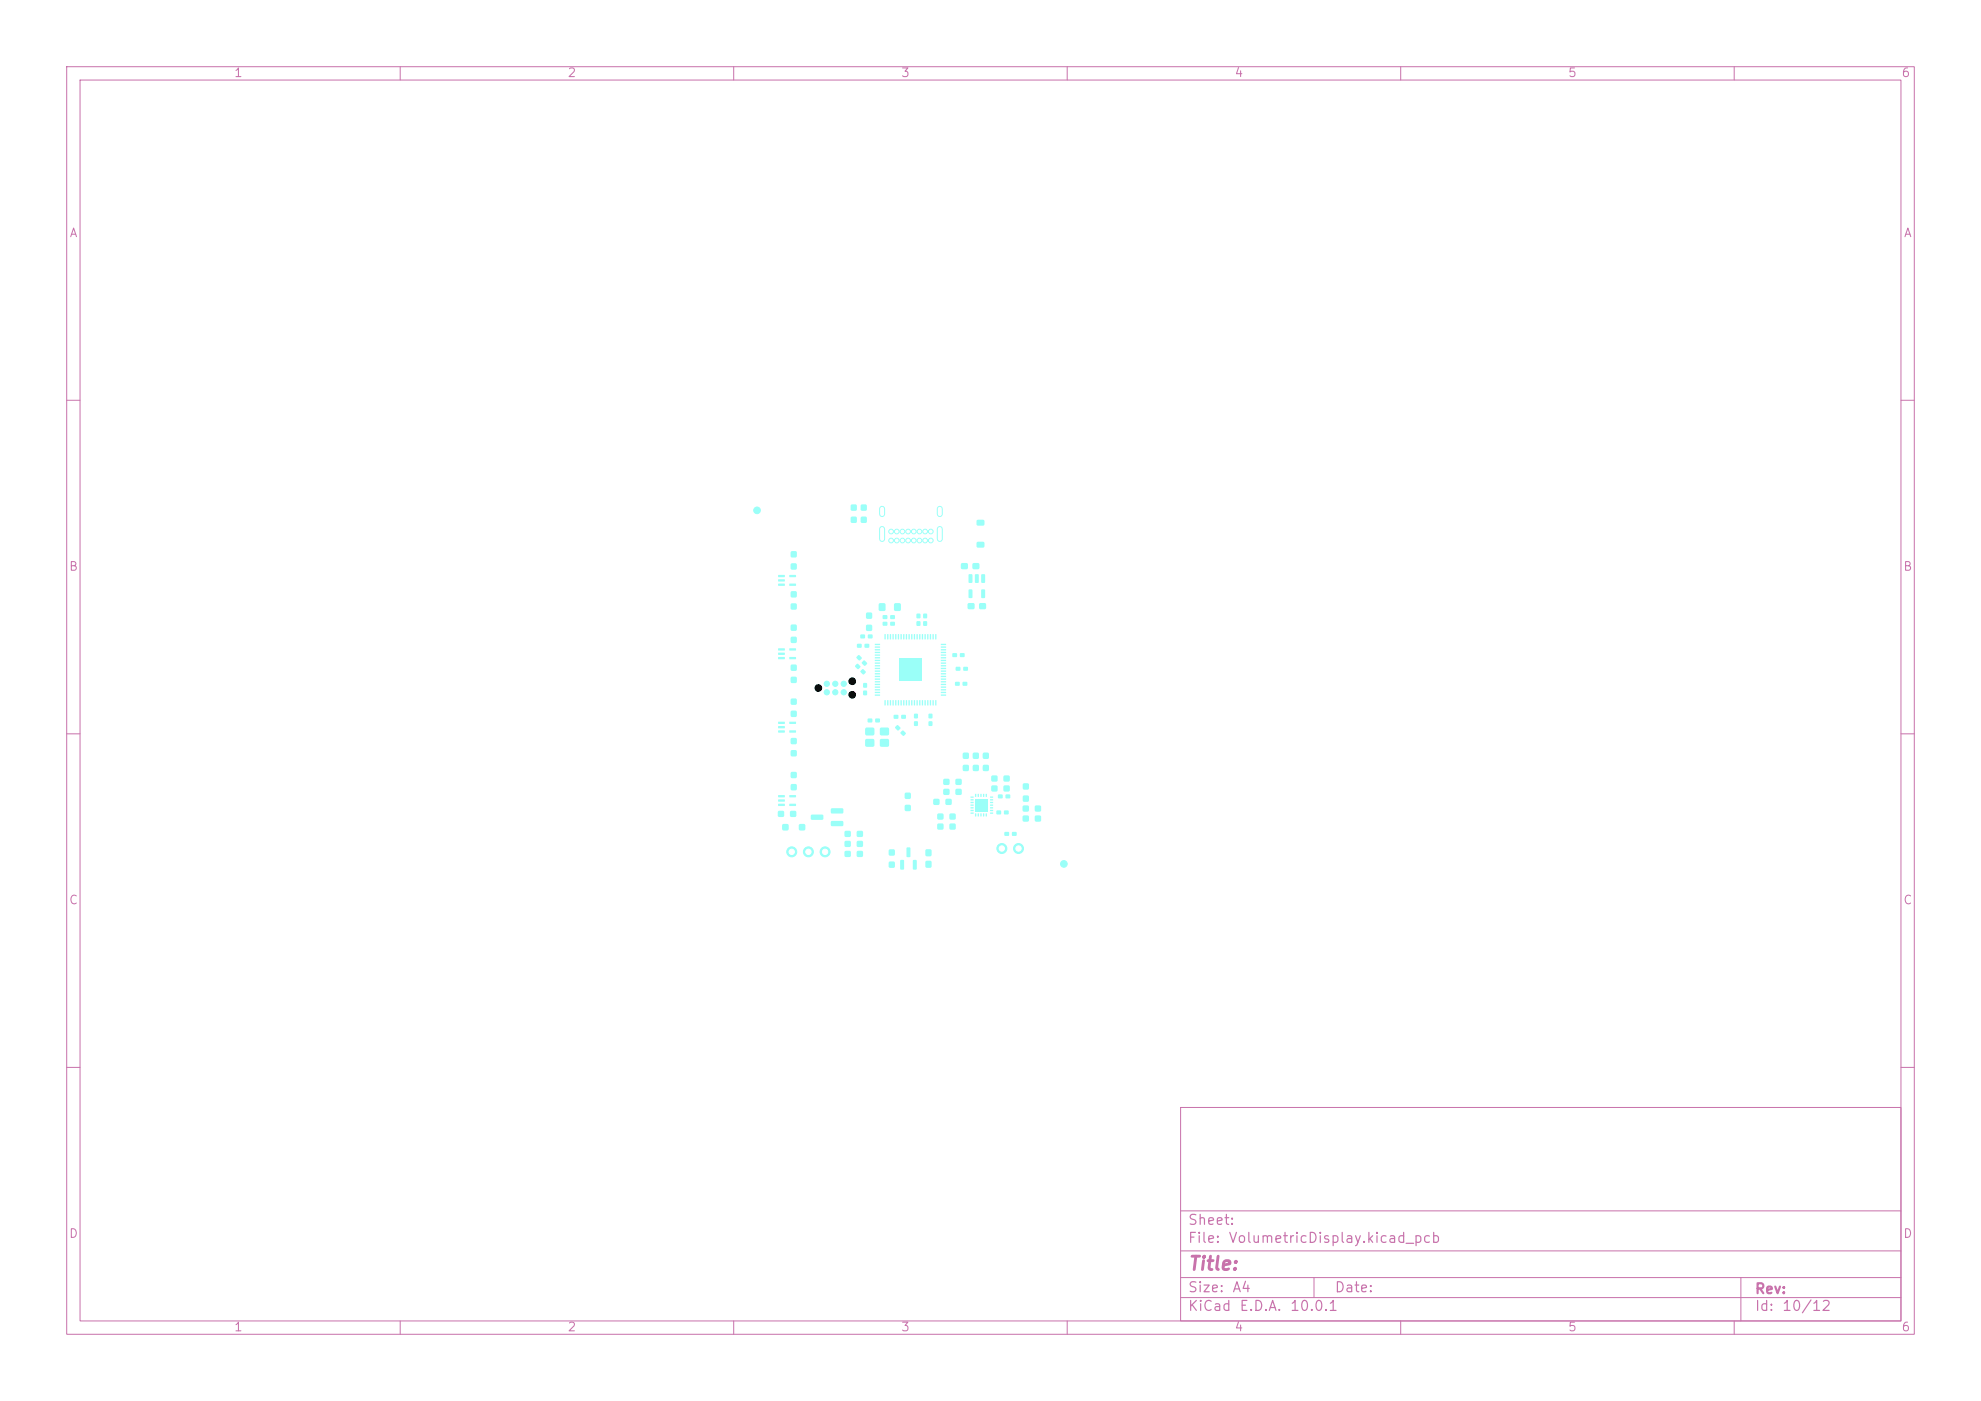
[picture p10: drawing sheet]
<svg xmlns="http://www.w3.org/2000/svg" width="297mm" height="210mm" viewBox="0 0 297 210" stroke-linecap="round" stroke-linejoin="round" font-family="sans-serif">
<defs><g id="words">
<text font-size="2" fill="#c872ab" x="178" y="190.9">Title:</text>
<g font-size="1.5" fill="#c872ab">
<text x="178" y="184">Sheet:</text>
<text x="178" y="186.7">File:</text>
<text x="184.1" y="186.7">VolumetricDisplay.kicad_pcb</text>
<text x="178" y="196.9">KiCad</text>
<text x="178" y="194.1">Size:</text>
<text x="184.7" y="194.1">A4</text>
<text x="185.7" y="196.9">E.D.A.</text>
<text x="193.3" y="196.9">10.0.1</text>
<text x="200" y="194.1">Date:</text>
<text x="263" y="194.3">Rev:</text>
<text x="263" y="196.9">Id:</text>
<text x="267.1" y="196.9">10/12</text>
</g>
<g font-size="1.3" fill="#c872ab">
<text x="35" y="11.9">1</text>
<text x="85" y="11.9">2</text>
<text x="135" y="11.9">3</text>
<text x="185" y="11.9">4</text>
<text x="235" y="11.9">5</text>
<text x="285" y="11.9">6</text>
<text x="10.3" y="35.9">A</text>
<text x="285.4" y="35.9">A</text>
<text x="10.3" y="85.9">B</text>
<text x="285.3" y="85.9">B</text>
<text x="10.3" y="135.9">C</text>
<text x="285.3" y="135.9">C</text>
<text x="10.3" y="185.9">D</text>
<text x="285.3" y="185.9">D</text>
<text x="35" y="199.9">1</text>
<text x="85" y="199.9">2</text>
<text x="135" y="199.9">3</text>
<text x="185" y="199.9">4</text>
<text x="235" y="199.9">5</text>
<text x="285" y="199.9">6</text>
</g>
</g></defs>
<g fill="none" stroke="#c872ab" stroke-width=".15">
<path d="M10 10h277v190h-277zM12 12h273v186h-273zM60 10v2M110 10v2M160 10v2M210 10v2M260 10v2M10 60h2M285 60h2M10 110h2M285 110h2M10 160h2"/>
<path d="M177 166h108v32h-108zM285 160h2M60 198v2M110 198v2M160 198v2M177 194.5h108M177 191.5h108M177 187.5h108M177 181.5h108M197 191.5v3M210 198v2M260 198v2"/>
<path d="M261 191.5v6.5"/>
</g>
<g fill="#9afff8" stroke="#9afff8" stroke-width=".15">
<circle cx="139.5" cy="81" r=".35"/>
<circle cx="138.7" cy="81" r=".35"/>
<circle cx="137.9" cy="81" r=".35"/>
<circle cx="137" cy="81" r=".35"/>
<circle cx="136.2" cy="81" r=".35"/>
<circle cx="135.3" cy="81" r=".35"/>
<circle cx="134.5" cy="81" r=".35"/>
<circle cx="133.6" cy="81" r=".35"/>
<circle cx="133.6" cy="79.7" r=".35"/>
<circle cx="134.5" cy="79.7" r=".35"/>
<circle cx="135.3" cy="79.7" r=".35"/>
<circle cx="136.2" cy="79.7" r=".35"/>
<circle cx="137" cy="79.7" r=".35"/>
<circle cx="137.9" cy="79.7" r=".35"/>
<circle cx="138.7" cy="79.7" r=".35"/>
<circle cx="139.5" cy="79.7" r=".35"/>
</g>
<path d="M132.2 76.3v.8M132.2 79.3v1.5M140.9 76.3v.8M140.9 79.3v1.5" fill="none" stroke="#9afff8" stroke-width=".9"/>
<g fill="#9afff8">
<path d="M155.2 122.3h.8v.8h-.8z"/>
<path d="M153.4 122.3h.8v.8h-.8z"/>
<path d="M150.6 124.7h.7v.6h-.7z"/>
<path d="M151.7 124.7h.7v.6h-.7z"/>
<path d="M141.1 96.5h.7v.2h-.7z"/>
<path d="M141.1 96.9h.7v.2h-.7z"/>
<path d="M141.1 97.3h.7v.2h-.7z"/>
<path d="M141.1 97.7h.7v.2h-.7z"/>
<path d="M141.1 98.1h.7v.2h-.7z"/>
<path d="M141.1 98.5h.7v.2h-.7z"/>
<path d="M141.1 98.9h.7v.2h-.7z"/>
<path d="M141.1 99.3h.7v.2h-.7z"/>
<path d="M141.1 99.7h.7v.2h-.7z"/>
<path d="M141.1 100.1h.7v.2h-.7z"/>
<path d="M141.1 100.5h.7v.2h-.7z"/>
<path d="M141.1 100.9h.7v.2h-.7z"/>
<path d="M141.1 101.3h.7v.2h-.7z"/>
<path d="M141.1 101.7h.7v.2h-.7z"/>
<path d="M141.1 102.1h.7v.2h-.7z"/>
<path d="M141.1 102.5h.7v.2h-.7z"/>
<path d="M141.1 102.9h.7v.2h-.7z"/>
<path d="M141.1 103.3h.7v.2h-.7z"/>
<path d="M141.1 103.7h.7v.2h-.7z"/>
<path d="M141.1 104.1h.7v.2h-.7z"/>
<path d="M140.2 105h.2l-.1 .8-.1-.1z"/>
<path d="M139.8 105h.2l-.1 .8-.1-.1z"/>
<path d="M139.4 105h.2l-.1 .8-.1-.1z"/>
<path d="M139 105h.2l-.1 .8-.1-.1z"/>
<path d="M138.6 105h.2l-.1 .8-.1-.1z"/>
<path d="M138.2 105h.2l-.1 .8-.1-.1z"/>
<path d="M137.8 105h.2l-.1 .8-.1-.1z"/>
<path d="M137.4 105h.2l-.1 .8-.1-.1z"/>
<path d="M137 105h.2l-.1 .8-.1-.1z"/>
<path d="M136.6 105h.2l-.1 .8-.1-.1z"/>
<path d="M136.2 105h.2l-.1 .8-.1-.1z"/>
<path d="M135.8 105h.2l-.1 .8-.1-.1z"/>
<path d="M135.4 105h.2l-.1 .8-.1-.1z"/>
<path d="M135 105h.2l-.1 .8-.1-.1z"/>
<path d="M134.6 105h.2l-.1 .8-.1-.1z"/>
<path d="M134.2 105h.2l-.1 .8-.1-.1z"/>
<path d="M133.8 105h.2l-.1 .8-.1-.1z"/>
<path d="M133.4 105h.2l-.1 .8-.1-.1z"/>
<path d="M133 105h.2v.8l-.2-.1z"/>
<path d="M132.6 105h.2v.8l-.2-.1z"/>
<path d="M131.2 104.1h.7l.1 .2h-.8z"/>
<path d="M131.2 103.7h.7l.1 .2h-.8z"/>
<path d="M131.2 103.3h.7l.1 .2h-.8z"/>
<path d="M131.2 102.9h.7l.1 .2h-.8z"/>
<path d="M131.2 102.5h.7l.1 .2h-.8z"/>
<path d="M131.2 102.1h.7l.1 .2h-.8z"/>
<path d="M131.2 101.7h.7l.1 .2h-.8z"/>
<path d="M131.2 101.3h.7l.1 .2h-.8z"/>
<path d="M131.2 100.9h.7l.1 .2h-.8z"/>
<path d="M131.2 100.5h.7l.1 .2h-.8z"/>
<path d="M131.2 100.1h.7l.1 .2h-.8z"/>
<path d="M131.2 99.7h.7l.1 .2h-.8z"/>
<path d="M131.2 99.3h.7l.1 .2h-.8z"/>
<path d="M131.2 98.9h.7l.1 .2h-.8z"/>
<path d="M131.2 98.5h.7l.1 .2h-.8z"/>
<path d="M131.2 98.1h.7l.1 .2h-.8z"/>
<path d="M131.2 97.7h.7l.1 .2h-.8z"/>
<path d="M131.2 97.3h.7l.1 .2h-.8z"/>
<path d="M131.2 96.9h.7l.1 .2h-.8z"/>
<path d="M131.2 96.5h.7l.1 .2h-.8z"/>
<path d="M132.6 95.1h.2v.8l-.2-.1z"/>
<path d="M133 95.1h.2v.8l-.2-.1z"/>
<path d="M133.4 95.1h.2l-.1 .8-.1-.1z"/>
<path d="M133.8 95.1h.2l-.1 .8-.1-.1z"/>
<path d="M134.2 95.1h.2l-.1 .8-.1-.1z"/>
<path d="M134.6 95.1h.2l-.1 .8-.1-.1z"/>
<path d="M135 95.1h.2l-.1 .8-.1-.1z"/>
<path d="M135.4 95.1h.2l-.1 .8-.1-.1z"/>
<path d="M135.8 95.1h.2l-.1 .8-.1-.1z"/>
<path d="M136.2 95.1h.2l-.1 .8-.1-.1z"/>
<path d="M136.6 95.1h.2l-.1 .8-.1-.1z"/>
<path d="M137 95.1h.2l-.1 .8-.1-.1z"/>
<path d="M137.4 95.1h.2l-.1 .8-.1-.1z"/>
<path d="M137.8 95.1h.2l-.1 .8-.1-.1z"/>
<path d="M138.2 95.1h.2l-.1 .8-.1-.1z"/>
<path d="M138.6 95.1h.2l-.1 .8-.1-.1z"/>
<path d="M139 95.1h.2l-.1 .8-.1-.1z"/>
<path d="M139.4 95.1h.2l-.1 .8-.1-.1z"/>
<path d="M139.8 95.1h.2l-.1 .8-.1-.1z"/>
<path d="M140.2 95.1h.2l-.1 .8-.1-.1z"/>
<path d="M134.8 98.7h3.4v3.4h-3.4z"/>
<path d="M129.9 91.9h.8v.8h-.8z"/>
<path d="M129.9 93.7h.8v.8h-.8z"/>
<path d="M147.4 112.9h.8v.8h-.8z"/>
<path d="M147.4 114.7h.8v.8h-.8z"/>
<path d="M134.4 108.7h.2l.4 .4-.3 .4h-.2l-.3-.4z"/>
<path d="M135 109.8l.4-.3 .4 .3v.2l-.4 .3-.4-.4z"/>
<path d="M139.2 107h.6v.7h-.6z"/>
<path d="M139.2 108.1h.6v.7h-.6z"/>
<path d="M133.3 127.4h.8v.8h-.8z"/>
<path d="M133.3 129.2h.8v.8h-.8z"/>
<path d="M130.1 107.7h.7v.6h-.7z"/>
<path d="M131.2 107.7h.7v.6h-.7z"/>
<path d="M140 119.8h.8v.8h-.8z"/>
<path d="M141.8 119.8h.8v.8h-.8z"/>
<path d="M143.2 102.2h.7v.6h-.7z"/>
<path d="M144.3 102.2h.7v.6h-.7z"/>
<path d="M141.5 116.8h.8v.8h-.8z"/>
<path d="M143.3 116.8h.8v.8h-.8z"/>
<path d="M140.6 123.5h.8v.8h-.8z"/>
<path d="M142.4 123.5h.8v.8h-.8z"/>
<path d="M153.4 117.5h.8v.8h-.8z"/>
<path d="M153.4 119.3h.8v.8h-.8z"/>
<path d="M119.8 123.6h.9v.8h-.9z"/>
<path d="M117.3 123.6h.9v.8h-.9z"/>
<path d="M134.1 90.5h.9v1h-.9z"/>
<path d="M131.8 90.5h.9v1h-.9z"/>
<path d="M133.5 92.2h.6v.6h-.6z"/>
<path d="M132.4 92.2h.6v.6h-.6z"/>
<path d="M129.1 75.7h.8v.8h-.8z"/>
<path d="M129.1 77.5h.8v.8h-.8z"/>
<path d="M142.8 97.9h.7v.6h-.7z"/>
<path d="M143.9 97.9h.7v.6h-.7z"/>
<path d="M137.4 93.1h.6v.7h-.6z"/>
<path d="M137.4 92h.6v.7h-.6z"/>
<path d="M129.2 99.3l.4-.3 .4 .3v.2l-.4 .3-.4-.4z"/>
<path d="M128.4 98.4l.4-.2 .4 .3v.2l-.4 .3-.4-.4z"/>
<path d="M118.6 117.6h.8v.8h-.8z"/>
<path d="M118.6 115.8h.8v.8h-.8z"/>
<path d="M116.7 87.5h.9l.1 .3h-1z"/>
<path d="M116.7 86.9l.9-.1 .1 .3-1 .1z"/>
<path d="M116.7 86.2h.9l.1 .3h-1z"/>
<path d="M118.4 86.2h.9v.3h-.9z"/>
<path d="M118.4 87.5h.9v.3h-.9z"/>
<path d="M129.4 103.5h.6v.7h-.6z"/>
<path d="M129.4 102.4h.6v.7h-.6z"/>
<path d="M138.4 93.1h.6v.7h-.6z"/>
<path d="M138.4 92h.6v.7h-.6z"/>
<path d="M129.6 96.5h.7v.6h-.7z"/>
<path d="M128.5 96.5h.7v.6h-.7z"/>
<path d="M149.4 121.5h.7v.5h-.7z"/>
<path d="M150.6 121.5h.6v.5h-.6z"/>
</g>
<circle cx="123.7" cy="127.7" r=".75" fill="#9afff8" stroke="#9afff8" stroke-width=".15"/>
<g fill="#9afff8">
<path d="M116.7 109.5h.9l.1 .3h-1z"/>
<path d="M116.7 108.9l.9-.1 .1 .3-1 .1z"/>
<path d="M116.7 108.2h.9l.1 .3h-1z"/>
<path d="M118.4 108.2h.9v.3h-.9z"/>
<path d="M118.4 109.5h.9v.3h-.9z"/>
<path d="M118.6 106.6h.8v.8h-.8z"/>
<path d="M118.6 104.8h.8v.8h-.8z"/>
<path d="M118.6 84.5h.8v.8h-.8z"/>
<path d="M118.6 82.7h.8v.8h-.8z"/>
</g>
<g fill="#9afff8" stroke="#9afff8" stroke-width=".15">
<circle cx="113.5" cy="76.5" r=".5"/>
<circle cx="122.7" cy="103.1" r=".5"/>
<circle cx="127.8" cy="102.1" r=".5"/>
<circle cx="127.8" cy="104.2" r=".5"/>
<circle cx="124" cy="102.5" r=".39"/>
<circle cx="124" cy="103.8" r=".39"/>
<circle cx="125.2" cy="102.5" r=".39"/>
<circle cx="125.2" cy="103.8" r=".39"/>
<circle cx="126.5" cy="102.5" r=".39"/>
<circle cx="126.5" cy="103.8" r=".39"/>
</g>
<g fill="#9afff8">
<path d="M132 110.8h1.2v1.1h-1.2z"/>
<path d="M129.8 110.8h1.2v1.1h-1.2z"/>
<path d="M129.8 109.1h1.2v1.1h-1.2z"/>
<path d="M132 109.1h1.2v1.1h-1.2z"/>
<path d="M150.5 116.3h.8v.8h-.8z"/>
<path d="M148.7 116.3h.8v.8h-.8z"/>
<path d="M116.7 120.5h.9l.1 .3h-1z"/>
<path d="M116.7 119.9l.9-.1 .1 .3-1 .1z"/>
<path d="M116.7 119.2h.9l.1 .3h-1z"/>
<path d="M118.4 119.2h.9v.3h-.9z"/>
<path d="M118.4 120.5h.9v.3h-.9z"/>
<path d="M124.6 121.2h1.7l.1 .2v.4l-.2 .2-1.5-.1-.2-.1z"/>
<path d="M124.6 123.1h1.7l.1 .2v.4l-.2 .2-1.5-.1-.2-.1z"/>
<path d="M121.6 122.2l1.7-.1 .2 .2-.1 .5-.2 .1h-1.5l-.1-.2z"/>
<path d="M145.1 90.5h1v.8h-1z"/>
<path d="M146.8 90.5h1v.8h-1z"/>
<path d="M145.2 86.1h.4l.2 .1v1l-.1 .2-.5-.1z"/>
<path d="M146.2 86.1h.4l.1 .1v1v.2l-.5-.1z"/>
<path d="M147.1 86.1h.4l.2 .1v1l-.1 .2-.5-.1z"/>
<path d="M147.1 88.4l.4-.1 .2 .1v1.1l-.1 .2-.5-.1z"/>
<path d="M145.2 88.4l.4-.1 .2 .1v1.1l-.1 .2-.5-.1z"/>
<path d="M127.6 77.5h.8v.8h-.8z"/>
<path d="M127.6 75.7h.8v.8h-.8z"/>
<path d="M144.1 84.5h1v.8h-1z"/>
<path d="M145.8 84.5h1v.8h-1z"/>
<path d="M148.4 119.4h.5v.2h-.4z"/>
<path d="M148.4 119.8h.5v.2h-.4z"/>
<path d="M148.4 120.2h.5v.2h-.4z"/>
<path d="M148.4 120.6h.5v.2h-.4z"/>
<path d="M148.4 121h.5v.2h-.4z"/>
<path d="M148.4 121.4h.5v.2h-.4z"/>
<path d="M148.4 121.8h.5v.2h-.4z"/>
<path d="M147.8 121.9l.2 .1-.1 .4h-.1z"/>
<path d="M147.4 121.9l.2 .1-.1 .4h-.1z"/>
<path d="M147 121.9l.2 .1-.1 .4h-.1z"/>
<path d="M146.6 121.9l.2 .1-.1 .4h-.1z"/>
<path d="M146.2 121.9l.2 .1-.1 .4h-.1z"/>
<path d="M145.5 121.8h.4l.1 .2h-.5z"/>
<path d="M145.5 121.4h.4l.1 .2h-.5z"/>
<path d="M145.5 121h.4l.1 .2h-.5z"/>
<path d="M145.5 120.6h.4l.1 .2h-.5z"/>
<path d="M145.5 120.2h.4l.1 .2h-.5z"/>
<path d="M145.5 119.8h.4l.1 .2h-.5z"/>
<path d="M145.5 119.4h.4l.1 .2h-.5z"/>
<path d="M146.2 119h.2l-.1 .5-.1-.1z"/>
<path d="M146.6 119h.2l-.1 .5-.1-.1z"/>
<path d="M147 119h.2l-.1 .5-.1-.1z"/>
<path d="M147.4 119h.2l-.1 .5-.1-.1z"/>
<path d="M147.8 119h.2l-.1 .5-.1-.1z"/>
<path d="M146.3 119.7h1.9v1.9h-1.9z"/>
<path d="M133.5 93.2h.6v.6h-.6z"/>
<path d="M132.4 93.2h.6v.6h-.6z"/>
<path d="M138.8 127.4h.8v.9h-.8z"/>
<path d="M138.8 129.1h.8v.9h-.8z"/>
<path d="M135.1 107.2h.7v.5h-.7z"/>
<path d="M134 107.2h.7v.5h-.7z"/>
<path d="M129 100.6l.4-.3 .4 .3v.2l-.4 .3-.4-.4z"/>
<path d="M128.2 99.7l.4-.2 .4 .3v.2l-.4 .3-.4-.4z"/>
<path d="M126.7 126.1h.8v.8h-.8z"/>
<path d="M128.5 126.1h.8v.8h-.8z"/>
<path d="M118.5 121.6h.8v.8h-.8z"/>
<path d="M116.7 121.6h.8v.8h-.8z"/>
</g>
<circle cx="118.7" cy="127.7" r=".75" fill="#9afff8" stroke="#9afff8" stroke-width=".15"/>
<g fill="#9afff8">
<path d="M155.2 120.8h.8v.8h-.8z"/>
<path d="M153.4 120.8h.8v.8h-.8z"/>
<path d="M126.7 127.6h.8v.8h-.8z"/>
<path d="M128.5 127.6h.8v.8h-.8z"/>
<path d="M144.4 112.9h.8v.8h-.8z"/>
<path d="M144.4 114.7h.8v.8h-.8z"/>
</g>
<circle cx="150.2" cy="127.2" r=".75" fill="#9afff8" stroke="#9afff8" stroke-width=".15"/>
<g fill="#9afff8">
<path d="M140.6 122h.8v.8h-.8z"/>
<path d="M142.4 122h.8v.8h-.8z"/>
<path d="M141.5 118.3h.8v.8h-.8z"/>
<path d="M143.3 118.3h.8v.8h-.8z"/>
<path d="M146.5 81.3h1v.7h-1z"/>
<path d="M146.5 78h1v.7h-1z"/>
<path d="M145.9 112.9h.8v.8h-.8z"/>
<path d="M145.9 114.7h.8v.8h-.8z"/>
<path d="M150.8 119.1h.6v.5h-.6z"/>
<path d="M149.6 119.1h.7v.5h-.7z"/>
<path d="M143.3 100h.7v.5h-.7z"/>
<path d="M144.4 100h.7v.5h-.7z"/>
<path d="M136.9 128.9h.4l.1 .1 .1 1.2-.1 .2-.5-.1z"/>
<path d="M135 128.9h.4l.1 .1 .1 1.2-.1 .2-.5-.1z"/>
<path d="M135.9 127.1l.5-.1 .1 .1v1.2l-.1 .2-.5-.1z"/>
</g>
<circle cx="152.7" cy="127.2" r=".75" fill="#9afff8" stroke="#9afff8" stroke-width=".15"/>
<g fill="#9afff8">
<path d="M130.1 95.1h.7v.6h-.7z"/>
<path d="M129 95.1h.7v.6h-.7z"/>
<path d="M135.7 118.9h.8v.8h-.8z"/>
<path d="M135.7 120.7h.8v.8h-.8z"/>
<path d="M118.6 99.7h.8v.8h-.8z"/>
<path d="M118.6 101.5h.8v.8h-.8z"/>
</g>
<circle cx="121.2" cy="127.7" r=".75" fill="#9afff8" stroke="#9afff8" stroke-width=".15"/>
<g fill="#9afff8">
<path d="M137.1 107h.5v.7h-.5z"/>
<path d="M137.1 108.1h.5v.7h-.5z"/>
<path d="M150.5 117.8h.8v.8h-.8z"/>
<path d="M148.7 117.8h.8v.8h-.8z"/>
<path d="M118.6 110.7h.8v.8h-.8z"/>
<path d="M118.6 112.5h.8v.8h-.8z"/>
<path d="M118.6 88.7h.8v.8h-.8z"/>
<path d="M118.6 90.5h.8v.8h-.8z"/>
<path d="M126.7 124.6h.8v.8h-.8z"/>
<path d="M128.5 124.6h.8v.8h-.8z"/>
<path d="M118.6 95.5h.8v.8h-.8z"/>
<path d="M118.6 93.7h.8v.8h-.8z"/>
<path d="M116.7 98.5h.9l.1 .3h-1z"/>
<path d="M116.7 97.9l.9-.1 .1 .3-1 .1z"/>
<path d="M116.7 97.2h.9l.1 .3h-1z"/>
<path d="M118.4 97.2h.9v.3h-.9z"/>
<path d="M118.4 98.5h.9v.3h-.9z"/>
</g>
<circle cx="159.5" cy="129.5" r=".5" fill="#9afff8" stroke="#9afff8" stroke-width=".15"/>
<g fill="#fff" stroke="#fff" stroke-width=".15">
<circle cx="139.5" cy="81" r=".2"/>
<circle cx="138.7" cy="81" r=".2"/>
<circle cx="137.8" cy="81" r=".2"/>
<circle cx="137" cy="81" r=".2"/>
<circle cx="136.1" cy="81" r=".2"/>
<circle cx="135.3" cy="81" r=".2"/>
<circle cx="134.4" cy="81" r=".2"/>
<circle cx="133.6" cy="81" r=".2"/>
<circle cx="133.6" cy="79.7" r=".2"/>
<circle cx="134.4" cy="79.7" r=".2"/>
<circle cx="135.3" cy="79.7" r=".2"/>
<circle cx="136.1" cy="79.7" r=".2"/>
<circle cx="137" cy="79.7" r=".2"/>
<circle cx="137.8" cy="79.7" r=".2"/>
<circle cx="138.7" cy="79.7" r=".2"/>
<circle cx="139.5" cy="79.7" r=".2"/>
<circle cx="123.7" cy="127.7" r=".4"/>
<circle cx="118.7" cy="127.7" r=".4"/>
<circle cx="150.2" cy="127.2" r=".4"/>
<circle cx="152.7" cy="127.2" r=".4"/>
<circle cx="121.2" cy="127.7" r=".4"/>
</g>
<path d="M132.2 76.3v.8M132.2 79.3v1.5M140.9 76.3v.8M140.9 79.3v1.5" fill="none" stroke="#fff" stroke-width=".6"/>
<g fill="#000" stroke="#000" stroke-width=".15">
<circle cx="122.7" cy="103.1" r=".5"/>
<circle cx="127.8" cy="102.1" r=".5"/>
<circle cx="127.8" cy="104.2" r=".5"/>
</g>
<use href="#words"/>
</svg>
